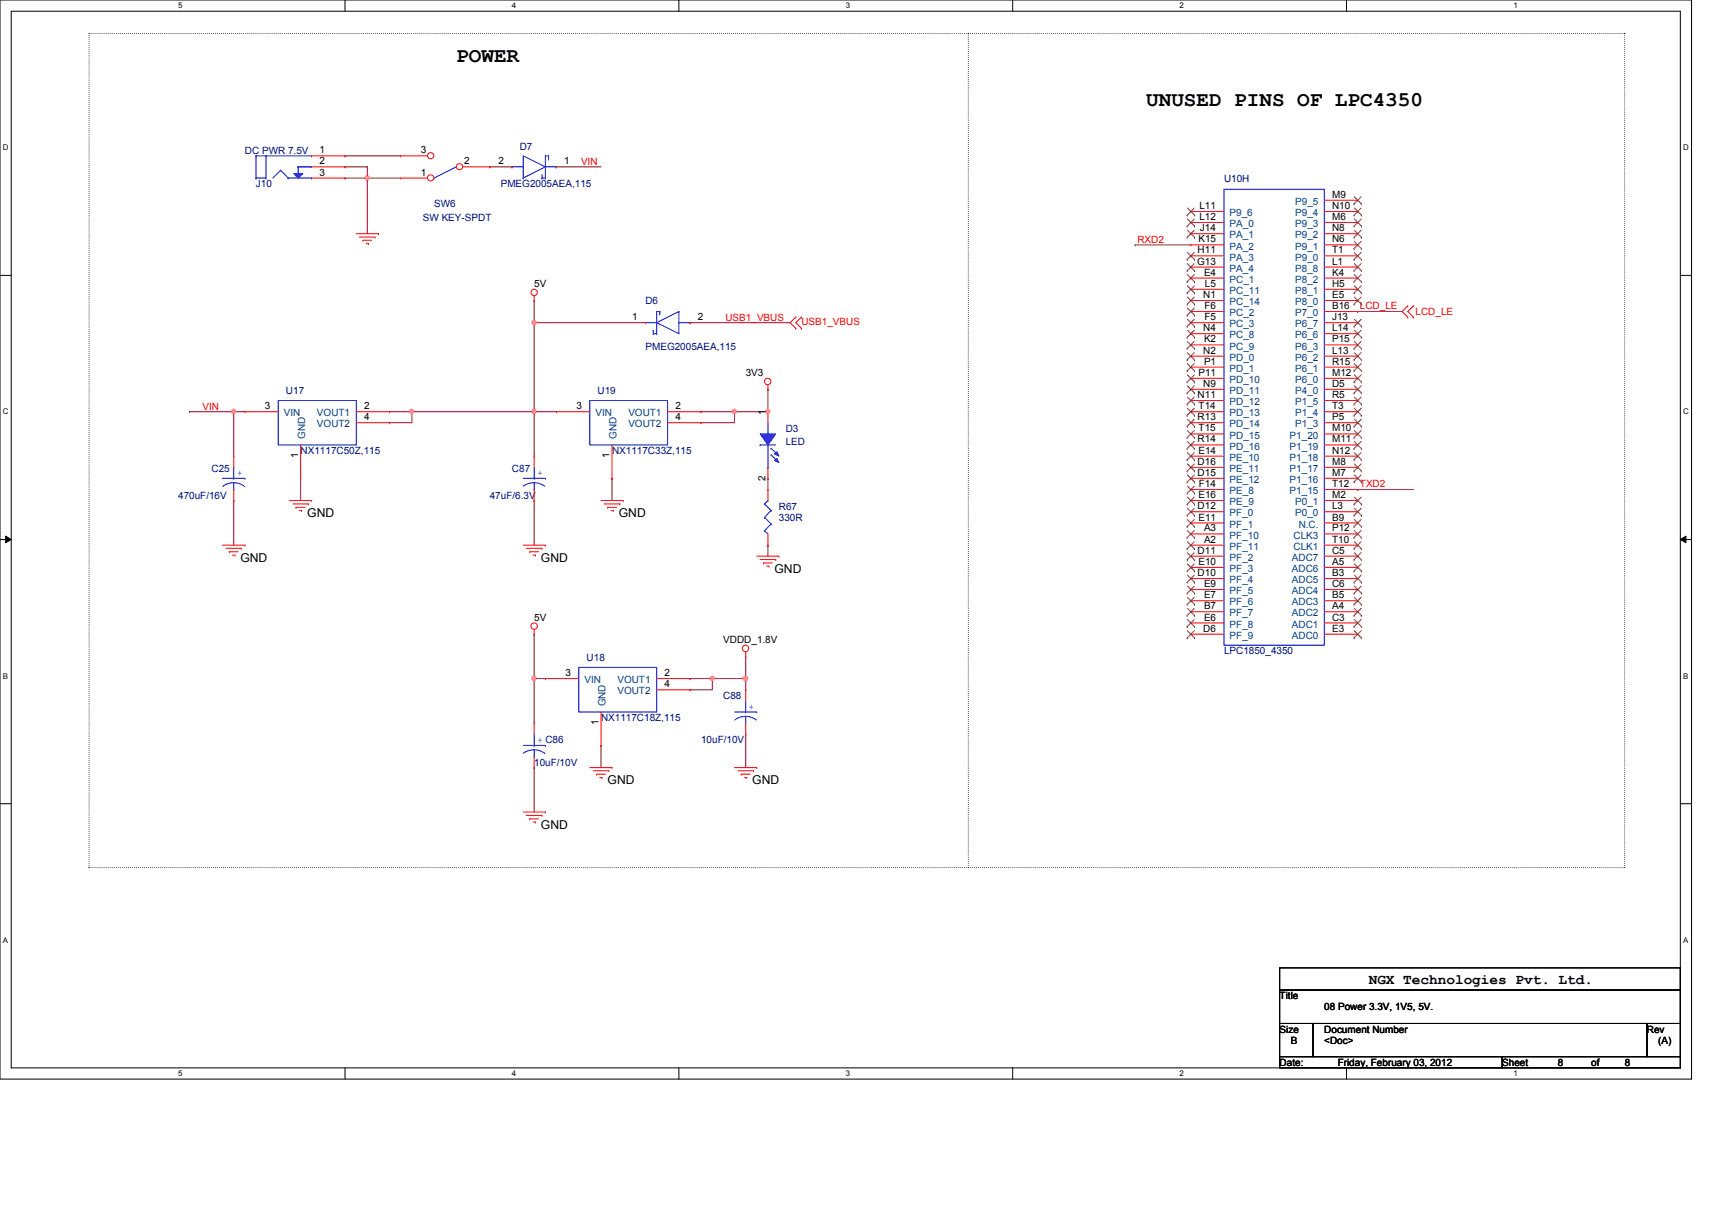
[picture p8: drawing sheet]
<svg xmlns="http://www.w3.org/2000/svg" width="297mm" height="210mm" viewBox="0 0 297 210" stroke-linecap="round" stroke-linejoin="round" font-family="sans-serif">
<defs><g id="words">
<g font-size="3.6">
<text x="79.2" y="10.8">POWER</text>
<text x="198.8" y="18.5">UNUSED PINS OF LPC4350</text>
</g>
<text font-size="2.5" x="237.4" y="170.8">NGX Technologies Pvt. Ltd.</text>
<g font-size="2.1">
<text x="53.3" y="89.8">GND</text>
<text x="107.4" y="89.8">GND</text>
<text x="41.7" y="97.5">GND</text>
<text x="93.9" y="97.5">GND</text>
<text x="134.4" y="99.4">GND</text>
<text x="105.4" y="136.1">GND</text>
<text x="130.5" y="136.1">GND</text>
<text x="93.9" y="143.8">GND</text>
</g>
<g font-size="1.7" fill="#000080">
<text x="42.5" y="26.7">DC PWR 7.5V</text>
<text x="90.2" y="26">D7</text>
<text x="44.4" y="32.5">J10</text>
<text x="75.3" y="36">SW6</text>
<text x="86.9" y="32.5">PMEG2005AEA,115</text>
<text x="212.3" y="31.5">U10H</text>
<text x="73.4" y="38.3">SW KEY-SPDT</text>
<text x="112" y="52.8">D6</text>
<text x="112" y="60.7">PMEG2005AEA,115</text>
<text x="49.6" y="68.4">U17</text>
<text x="103.7" y="68.4">U19</text>
<text x="136.3" y="75">D3</text>
<text x="136.3" y="77.3">LED</text>
<text x="36.7" y="81.9">C25</text>
<text x="52.2" y="78.8">NX1117C50Z,115</text>
<text x="88.8" y="81.9">C87</text>
<text x="106.2" y="78.8">NX1117C33Z,115</text>
<text x="30.9" y="86.6">470uF/16V</text>
<text x="85" y="86.6">47uF/6.3V</text>
<text x="135.1" y="88.5">R67</text>
<text x="135.1" y="90.4">330R</text>
<text x="212.3" y="113.6">LPC1850_4350</text>
<text x="101.8" y="114.8">U18</text>
<text x="104.3" y="125.2">NX1117C18Z,115</text>
<text x="125.5" y="121.3">C88</text>
<text x="121.6" y="129">10uF/10V</text>
<text x="92.7" y="132.9">10uF/10V</text>
</g>
<g font-size="1.7">
<text x="55.4" y="28.5">2</text>
<text x="55.4" y="26.6">1</text>
<text x="73" y="26.6">3</text>
<text x="80.5" y="28.5">2</text>
<text x="86.5" y="28.5">2</text>
<text x="97.9" y="28.5">1</text>
<text x="55.4" y="30.5">3</text>
<text x="73" y="30.5">1</text>
<text x="231.1" y="34.3">M9</text>
<text x="208.1" y="36.3">L11</text>
<text x="208.1" y="38.2">L12</text>
<text x="208.2" y="40.1">J14</text>
<text x="231.1" y="40.1">N8</text>
<text x="231.1" y="38.2">M6</text>
<text x="231.1" y="36.3">N10</text>
<text x="207.7" y="45.9">G13</text>
<text x="207.8" y="44">H11</text>
<text x="207.9" y="42.1">K15</text>
<text x="208.9" y="47.8">E4</text>
<text x="231.1" y="47.8">K4</text>
<text x="231.1" y="45.9">L1</text>
<text x="231.1" y="44">T1</text>
<text x="231.1" y="42.1">N6</text>
<text x="92.7" y="49.9">5V</text>
<text x="208.7" y="51.7">N1</text>
<text x="209" y="53.6">F6</text>
<text x="209" y="49.8">L5</text>
<text x="231.1" y="53.6">B16</text>
<text x="231.1" y="51.7">E5</text>
<text x="231.1" y="49.8">H5</text>
<text x="109.6" y="55.6">1</text>
<text x="121.1" y="55.6">2</text>
<text x="208.7" y="57.5">N4</text>
<text x="208.9" y="59.4">K2</text>
<text x="209" y="55.6">F5</text>
<text x="231.1" y="59.4">P15</text>
<text x="231.1" y="57.5">L14</text>
<text x="231.1" y="55.6">J13</text>
<text x="129.4" y="65.3">3V3</text>
<text x="207.9" y="65.2">P11</text>
<text x="208.7" y="61.4">N2</text>
<text x="208.9" y="63.3">P1</text>
<text x="231.1" y="65.2">M12</text>
<text x="231.1" y="63.3">R15</text>
<text x="231.1" y="61.4">L13</text>
<text x="45.9" y="71">3</text>
<text x="63.2" y="71">2</text>
<text x="100" y="71">3</text>
<text x="117.2" y="71">2</text>
<text x="207.8" y="69.1">N11</text>
<text x="207.9" y="71">T14</text>
<text x="208.7" y="67.1">N9</text>
<text x="231.1" y="71">T3</text>
<text x="231.1" y="69.1">R5</text>
<text x="231.1" y="67.1">D5</text>
<text x="63.2" y="72.9">4</text>
<text x="117.2" y="72.9">4</text>
<text x="132.8" y="72" transform="rotate(-90 132.8 72)">1</text>
<text x="207.8" y="72.9">R13</text>
<text x="207.8" y="76.8">R14</text>
<text x="207.9" y="74.9">T15</text>
<text x="231.1" y="76.8">M11</text>
<text x="231.1" y="74.9">M10</text>
<text x="231.1" y="72.9">P5</text>
<text x="51.7" y="79.5" transform="rotate(-90 51.7 79.5)">1</text>
<text x="105.7" y="79.5" transform="rotate(-90 105.7 79.5)">1</text>
<text x="132.8" y="83.4" transform="rotate(-90 132.8 83.4)">2</text>
<text x="207.8" y="80.7">D16</text>
<text x="207.8" y="82.6">D15</text>
<text x="207.9" y="78.7">E14</text>
<text x="231.1" y="82.6">M7</text>
<text x="231.1" y="80.7">M8</text>
<text x="231.1" y="78.7">N12</text>
<text x="207.8" y="88.4">D12</text>
<text x="207.9" y="86.4">E16</text>
<text x="208" y="84.5">F14</text>
<text x="231.1" y="88.4">L3</text>
<text x="231.1" y="86.4">M2</text>
<text x="231.1" y="84.5">T12</text>
<text x="207.9" y="90.3">E11</text>
<text x="208.9" y="92.2">A3</text>
<text x="208.9" y="94.2">A2</text>
<text x="231.1" y="94.2">T10</text>
<text x="231.1" y="92.2">P12</text>
<text x="231.1" y="90.3">B9</text>
<text x="207.8" y="96.1">D11</text>
<text x="207.8" y="100">D10</text>
<text x="207.9" y="98">E10</text>
<text x="208.9" y="101.9">E9</text>
<text x="231.1" y="101.9">C6</text>
<text x="231.1" y="100">B3</text>
<text x="231.1" y="98">A5</text>
<text x="231.1" y="96.1">C5</text>
<text x="92.7" y="107.8">5V</text>
<text x="208.9" y="103.8">E7</text>
<text x="208.9" y="105.7">B7</text>
<text x="208.9" y="107.7">E6</text>
<text x="231.1" y="107.7">C3</text>
<text x="231.1" y="105.7">A4</text>
<text x="231.1" y="103.8">B5</text>
<text x="125.5" y="111.7">VDDD_1.8V</text>
<text x="208.7" y="109.6">D6</text>
<text x="231.1" y="109.6">E3</text>
<text x="98.1" y="117.3">3</text>
<text x="115.3" y="117.3">2</text>
<text x="115.3" y="119.3">4</text>
<text x="103.8" y="125.9" transform="rotate(-90 103.8 125.9)">1</text>
<text x="222" y="173.4">Title</text>
<text x="222" y="179.2">Size</text>
<text x="229.7" y="179.2">Document Number</text>
<text x="229.7" y="175.3">08 Power 3.3V, 1V5, 5V.</text>
<text x="285.7" y="179.2">Rev</text>
<text x="222" y="185">Date:</text>
<text x="223.9" y="181.1">B</text>
<text x="229.7" y="181.1">&lt;Doc&gt;</text>
<text x="232.1" y="185">Friday, February 03, 2012</text>
<text x="260.6" y="185">Sheet</text>
<text x="270.3" y="185">8</text>
<text x="276.1" y="185">of</text>
<text x="281.9" y="185">8</text>
<text x="287.7" y="181.1">(A)</text>
</g>
<g font-size="1.7" fill="#f00">
<text x="100.8" y="28.6">VIN</text>
<text x="197.3" y="42.1">RXD2</text>
<text x="235.9" y="53.7">LCD_LE</text>
<text x="125.9" y="55.6">USB1_VBUS</text>
<text x="139" y="56.4">USB1_VBUS</text>
<text x="245.6" y="54.7">LCD_LE</text>
<text x="35.1" y="71.1">VIN</text>
<text x="235.9" y="84.6">TXD2</text>
</g>
<g font-size="1.7" fill="#004080">
<text x="224.7" y="35.6">P9_5</text>
<text x="213.3" y="37.5">P9_6</text>
<text x="213.3" y="39.4">PA_0</text>
<text x="213.3" y="41.4">PA_1</text>
<text x="224.7" y="41.4">P9_2</text>
<text x="224.7" y="39.4">P9_3</text>
<text x="224.7" y="37.5">P9_4</text>
<text x="213.3" y="43.3">PA_2</text>
<text x="213.3" y="45.2">PA_3</text>
<text x="213.3" y="47.2">PA_4</text>
<text x="224.7" y="47.2">P8_8</text>
<text x="224.7" y="45.2">P9_0</text>
<text x="224.7" y="43.3">P9_1</text>
<text x="213.3" y="49.1">PC_1</text>
<text x="213.3" y="51">PC_11</text>
<text x="213.3" y="53">PC_14</text>
<text x="224.7" y="53">P8_0</text>
<text x="224.7" y="51">P8_1</text>
<text x="224.7" y="49.1">P8_2</text>
<text x="213.3" y="54.9">PC_2</text>
<text x="213.3" y="56.8">PC_3</text>
<text x="213.3" y="58.7">PC_8</text>
<text x="224.7" y="58.7">P6_6</text>
<text x="224.7" y="56.8">P6_7</text>
<text x="224.7" y="54.9">P7_0</text>
<text x="213.3" y="60.7">PC_9</text>
<text x="213.3" y="62.6">PD_0</text>
<text x="213.3" y="64.5">PD_1</text>
<text x="224.7" y="64.5">P6_1</text>
<text x="224.7" y="62.6">P6_2</text>
<text x="224.7" y="60.7">P6_3</text>
<text x="213.3" y="66.5">PD_10</text>
<text x="213.3" y="68.4">PD_11</text>
<text x="213.3" y="70.3">PD_12</text>
<text x="224.7" y="70.3">P1_5</text>
<text x="224.7" y="68.4">P4_0</text>
<text x="224.7" y="66.5">P6_0</text>
<text x="49.2" y="72.3">VIN</text>
<text x="53" y="76.2" transform="rotate(-90 53 76.2)">GND</text>
<text x="55" y="72.3">VOUT1</text>
<text x="55" y="74.2">VOUT2</text>
<text x="103.3" y="72.3">VIN</text>
<text x="107" y="76.2" transform="rotate(-90 107 76.2)">GND</text>
<text x="109" y="72.3">VOUT1</text>
<text x="109" y="74.2">VOUT2</text>
<text x="213.3" y="72.3">PD_13</text>
<text x="213.3" y="74.2">PD_14</text>
<text x="213.3" y="76.1">PD_15</text>
<text x="223.7" y="76.1">P1_20</text>
<text x="224.7" y="74.2">P1_3</text>
<text x="224.7" y="72.3">P1_4</text>
<text x="213.3" y="78">PD_16</text>
<text x="213.3" y="80">PE_10</text>
<text x="213.3" y="81.9">PE_11</text>
<text x="213.3" y="83.8">PE_12</text>
<text x="223.7" y="83.8">P1_16</text>
<text x="223.7" y="81.9">P1_17</text>
<text x="223.7" y="80">P1_18</text>
<text x="223.7" y="78">P1_19</text>
<text x="213.3" y="85.8">PE_8</text>
<text x="213.3" y="87.7">PE_9</text>
<text x="213.3" y="89.6">PF_0</text>
<text x="223.7" y="85.8">P1_15</text>
<text x="224.7" y="89.6">P0_0</text>
<text x="224.7" y="87.7">P0_1</text>
<text x="213.3" y="91.6">PF_1</text>
<text x="213.3" y="93.5">PF_10</text>
<text x="213.3" y="95.4">PF_11</text>
<text x="224.4" y="95.4">CLK1</text>
<text x="224.4" y="93.5">CLK3</text>
<text x="225.3" y="91.6">N.C.</text>
<text x="213.3" y="97.3">PF_2</text>
<text x="213.3" y="99.3">PF_3</text>
<text x="213.3" y="101.2">PF_4</text>
<text x="224.1" y="101.2">ADC5</text>
<text x="224.1" y="99.3">ADC6</text>
<text x="224.1" y="97.3">ADC7</text>
<text x="213.3" y="103.1">PF_5</text>
<text x="213.3" y="105.1">PF_6</text>
<text x="213.3" y="107">PF_7</text>
<text x="224.1" y="107">ADC2</text>
<text x="224.1" y="105.1">ADC3</text>
<text x="224.1" y="103.1">ADC4</text>
<text x="213.3" y="108.9">PF_8</text>
<text x="213.3" y="110.9">PF_9</text>
<text x="224.1" y="110.9">ADC0</text>
<text x="224.1" y="108.9">ADC1</text>
<text x="101.4" y="118.6">VIN</text>
<text x="107.1" y="118.6">VOUT1</text>
<text x="105.1" y="122.6" transform="rotate(-90 105.1 122.6)">GND</text>
<text x="107.1" y="120.5">VOUT2</text>
</g>
<g font-size="1.7" fill="#00f">
<text x="41.1" y="82.7">+</text>
<text x="93.3" y="82.7">+</text>
<text x="129.9" y="123.2">+</text>
<text x="93.3" y="129">+ C86</text>
</g>
<g font-size="1.4">
<text x="30.9" y="1.4">5</text>
<text x="88.8" y="1.4">4</text>
<text x="146.7" y="1.4">3</text>
<text x="204.6" y="1.4">2</text>
<text x="262.6" y="1.4">1</text>
<text x=".5" y="26.1">D</text>
<text x="292" y="26.1">D</text>
<text x=".5" y="71.9">C</text>
<text x="292" y="71.9">C</text>
<text x=".5" y="117.8">B</text>
<text x="292" y="117.8">B</text>
<text x=".5" y="163.6">A</text>
<text x="292" y="163.6">A</text>
<text x="30.9" y="186.8">5</text>
<text x="88.8" y="186.8">4</text>
<text x="146.7" y="186.8">3</text>
<text x="204.6" y="186.8">2</text>
<text x="262.6" y="186.8">1</text>
</g>
</g></defs>
<path d="M0 0h293.5v187.3h-293.5zM1.9 1.9h289.6v183.4h-289.6z" fill="none" stroke="#000" stroke-width=".17"/>
<g fill="#fff">
<path d="M30.9 .2h.8v1.5h-.8z"/>
<path d="M30.9 185.5h.8v1.6h-.8z"/>
</g>
<path d="M59.9 0v1.9M59.9 185.3v2" fill="none" stroke="#000" stroke-width=".17"/>
<g fill="#fff">
<path d="M88.8 .2h.8v1.5h-.8z"/>
<path d="M88.8 185.5h.8v1.6h-.8z"/>
</g>
<path d="M117.8 0v1.9M117.8 185.3v2" fill="none" stroke="#000" stroke-width=".17"/>
<g fill="#fff">
<path d="M146.7 .2h.8v1.5h-.8z"/>
<path d="M146.7 185.5h.8v1.6h-.8z"/>
</g>
<path d="M175.7 0v1.9M175.7 185.3v2" fill="none" stroke="#000" stroke-width=".17"/>
<g fill="#fff">
<path d="M204.6 .2h.8v1.5h-.8z"/>
<path d="M204.6 185.5h.8v1.6h-.8z"/>
</g>
<path d="M233.6 0v1.9M233.6 185.3v2" fill="none" stroke="#000" stroke-width=".17"/>
<g fill="#fff">
<path d="M262.6 .2h.7v1.5h-.7z"/>
<path d="M262.6 185.5h.7v1.6h-.7z"/>
<path d="M.5 24.8h1v1.6h-1z"/>
<path d="M292 24.8h1v1.6h-1z"/>
<path d="M.5 70.7h1v1.5h-1z"/>
<path d="M292 70.7h1v1.5h-1z"/>
</g>
<path d="M0 47.8h1.9M291.5 47.8h2" fill="none" stroke="#000" stroke-width=".17"/>
<g fill="#fff">
<path d="M.5 116.5h.9v1.6h-.9z"/>
<path d="M292 116.5h.9v1.6h-.9z"/>
</g>
<path d="M0 93.6h1.9M1 93l.9 .6-.9 .6zM291.5 93.6l1-.6v1.2zM291.5 93.6h2" fill="none" stroke="#000" stroke-width=".17"/>
<path d="M1 93l.9 .6-.9 .6zM291.5 93.6l1-.6v1.2z" fill="#000"/>
<g fill="#fff">
<path d="M.5 162.4h.9v1.5h-.9z"/>
<path d="M292 162.4h.9v1.5h-.9z"/>
</g>
<path d="M0 139.5h1.9M291.5 139.5h2" fill="none" stroke="#000" stroke-width=".17"/>
<path d="M15.5 5.8v144.8M15.5 5.8h266.4M168 5.8h.1M281.9 5.8h.1M15.5 150.6h.1M15.5 150.6h266.4M168 150.6v-144.8M281.9 150.6h.1M281.9 150.6v-144.8" fill="none" stroke="#000" stroke-width=".17" stroke-dasharray="0 .3"/>
<path d="M92.7 56h.1M92.7 56v23.2M92.7 71.5h.1M133.2 83h.1M133.2 94.6h.1M133.2 83v2M133.2 94.6v1.9" fill="none" stroke="#800040" stroke-width=".17"/>
<circle cx="92.6" cy="71.4" r=".38" fill="#f0f"/>
<circle cx="92.6" cy="71.4" r=".38" fill="none" stroke="#f0f" stroke-width=".17"/>
<path d="M127.4 71.5h.1M127.4 71.5h5.8M92.7 86.9h.1M92.7 86.9v7.7" fill="none" stroke="#800040" stroke-width=".17"/>
<circle cx="133.2" cy="71.4" r=".38" fill="#f0f"/>
<circle cx="133.2" cy="71.4" r=".38" fill="none" stroke="#f0f" stroke-width=".17"/>
<path d="M121.6 73.4h.1M127.4 71.5h.1M127.4 71.5v1.9h-5.8M106.2 83h.1M106.2 83v3.9" fill="none" stroke="#800040" stroke-width=".17"/>
<circle cx="127.4" cy="71.4" r=".38" fill="#f0f"/>
<circle cx="127.4" cy="71.4" r=".38" fill="none" stroke="#f0f" stroke-width=".17"/>
<path d="M40.6 71.5h.1M40.6 71.5h1.9M92.7 71.5h.1M92.7 71.5h3.8M121.6 71.5h.1M121.6 71.5h5.8M52.2 83h.1M52.2 83v3.9" fill="none" stroke="#800040" stroke-width=".17"/>
<circle cx="40.5" cy="71.4" r=".38" fill="#f0f"/>
<circle cx="40.5" cy="71.4" r=".38" fill="none" stroke="#f0f" stroke-width=".17"/>
<g fill="none" stroke="#800040" stroke-width=".17">
<path d="M59.9 27.1h.1M59.9 29h.1M59.9 27.1h9.6M59.9 29h3.8M63.7 30.9h.1M63.7 30.9h5.8M63.7 30.9v9.7M85 29h.1M85 29h3.8M67.6 73.4h.1M71.5 71.5h.1M71.5 71.5v1.9h-3.9"/>
<path d="M133.2 67.6h.1M133.2 67.6v3.9"/>
</g>
<circle cx="63.7" cy="30.9" r=".37" fill="#f0f"/>
<circle cx="63.7" cy="30.9" r=".37" fill="none" stroke="#f0f" stroke-width=".17"/>
<g fill="none" stroke="#800040" stroke-width=".17">
<path d="M59.9 30.9h.1M63.7 29h.1M63.7 29v1.9h-3.8M96.5 29h.1M96.5 29h7.8M32.9 71.5h.1M32.9 71.5h7.7M40.6 71.5h.1M40.6 71.5v7.7M71.5 71.5h.1M71.5 71.5h21.2M40.6 86.9h.1"/>
<path d="M40.6 86.9v7.7"/>
</g>
<circle cx="71.4" cy="71.4" r=".38" fill="#f0f"/>
<circle cx="71.4" cy="71.4" r=".38" fill="none" stroke="#f0f" stroke-width=".17"/>
<g fill="none" stroke="#800040" stroke-width=".17">
<path d="M119.7 56h.1M119.7 56h17.4M67.6 71.5h.1M67.6 71.5h3.9M92.7 117.8h.1M92.7 117.8h1.9M129.4 117.8h.1M129.4 113.9h.1M129.4 113.9v5.8M104.3 129.4h.1M104.3 129.4v3.8M129.4 127.4h.1"/>
<path d="M129.4 127.4v5.8"/>
</g>
<circle cx="129.3" cy="117.7" r=".37" fill="#f0f"/>
<circle cx="129.3" cy="117.7" r=".37" fill="none" stroke="#f0f" stroke-width=".17"/>
<path d="M123.6 117.8h.1M123.6 117.8h5.8" fill="none" stroke="#800040" stroke-width=".17"/>
<circle cx="129.3" cy="117.7" r=".37" fill="#f0f"/>
<circle cx="129.3" cy="117.7" r=".37" fill="none" stroke="#f0f" stroke-width=".17"/>
<path d="M123.6 117.8h.1M123.6 117.8v1.9" fill="none" stroke="#800040" stroke-width=".17"/>
<circle cx="123.5" cy="117.7" r=".37" fill="#f0f"/>
<circle cx="123.5" cy="117.7" r=".37" fill="none" stroke="#f0f" stroke-width=".17"/>
<path d="M92.7 117.8h.1M92.7 117.8v7.7M119.7 119.7h.1M119.7 119.7h3.9M92.7 133.2h.1M92.7 133.2v7.7" fill="none" stroke="#800040" stroke-width=".17"/>
<circle cx="92.6" cy="117.7" r=".37" fill="#f0f"/>
<circle cx="92.6" cy="117.7" r=".37" fill="none" stroke="#f0f" stroke-width=".17"/>
<path d="M92.7 56h.1M92.7 56h19.3M92.7 110.1h.1M92.7 110.1v7.7M119.7 117.8h.1M119.7 117.8h3.9" fill="none" stroke="#800040" stroke-width=".17"/>
<circle cx="92.6" cy="56" r=".37" fill="#f0f"/>
<circle cx="92.6" cy="56" r=".37" fill="none" stroke="#f0f" stroke-width=".17"/>
<path d="M92.7 52.2h.1M92.7 52.2v3.8M196.9 42.5h.1M196.9 42.5h9.7M235.5 54.1h.1M235.5 54.1h7.7M235.5 85h.1M235.5 85h9.7" fill="none" stroke="#800040" stroke-width=".17"/>
<g fill="none" stroke="#f00" stroke-width=".17">
<path d="M88.8 29h.1M96.5 29h.1M61.8 40.6h3.9M62.4 41.1h2.7M62.9 41.7h.1M62.9 41.7h1.6M63.5 42.3h.4M63.9 42.3h.1M65.1 41.1h.1M65.7 40.6h.1M92.7 52.2h.1M92.7 51.4v.8"/>
<path d="M138 55h.1M138 57h.1M138 55l-.9 1 .9 1M139 57h.1M139 55h.1M139 55l-1 1 1 1M244.2 53.1h.1M244.2 55h.1M244.2 53.1l-1 1 1 .9M245.2 55h.1M245.2 53.1h.1M245.2 53.1l-1 1 1 .9"/>
<path d="M92.7 79.2h.1M92.7 79.2v1.9M133.2 67.6h.1M133.2 66.8v.8M38.6 94.6h3.9M39.2 95.2h2.7M39.8 95.8h.1M39.8 95.8h1.5M40.3 96.4h.5M40.8 96.4h.1M41.9 95.2h.1M42.5 94.6h.1"/>
<path d="M50.2 86.9h3.9M50.8 87.5h2.7M51.4 88.1h.1M51.4 88.1h1.5M51.9 88.6h.4M52.3 88.6h.1M53.5 87.5h.1M54.1 86.9h.1M90.8 94.6h3.8M91.3 95.2h2.7M91.9 95.8h.1M91.9 95.8h1.5"/>
<path d="M92.5 96.4h.4M92.7 86.9h.1M92.7 85v1.9M92.9 96.4h.1M94 95.2h.1M94.6 94.6h.1M104.3 86.9h3.8M104.8 87.5h2.7M105.4 88.1h.1M105.4 88.1h1.6M106 88.6h.4M106.4 88.6h.1"/>
<path d="M107.5 87.5h.1M108.1 86.9h.1M131.3 96.5h3.8M131.9 97.1h2.7M132.5 97.7h.1M132.5 97.7h1.5M133 98.3h.4M133.4 98.3h.1M134.6 97.1h.1M135.1 96.5h.1M92.7 110.1h.1M92.7 109.3v.8"/>
<path d="M129.4 113.9h.1M129.4 119.7h.1M129.4 113.2v.7M129.4 119.7v1.9M102.3 133.2h3.9M102.9 133.8h2.7M103.5 134.4h.1M103.5 134.4h1.5M104.1 135h.3M104.4 135h.1M105.6 133.8h.1M106.2 133.2h.1"/>
<path d="M127.4 133.2h3.9M128 133.8h2.7M128.6 134.4h.1M128.6 134.4h1.5M129.2 135h.3M129.4 127.4h.1M129.4 125.5v1.9M129.5 135h.1M130.7 133.8h.1M131.3 133.2h.1M90.8 140.9h3.8M91.3 141.5h2.7"/>
<path d="M91.9 142.1h.1M91.9 142.1h1.5M92.5 142.7h.4M92.9 142.7h.1M94 141.5h.1M94.6 140.9h.1"/>
<circle cx="92.7" cy="50.8" r=".56"/>
<circle cx="133.2" cy="66.2" r=".56"/>
<circle cx="92.7" cy="108.7" r=".56"/>
<circle cx="129.3" cy="112.5" r=".56"/>
</g>
<path d="M222 168h69.5v3.8h-69.5zM222 171.8h69.5v5.8h-69.5zM222 177.6h5.8v5.8h-5.8zM227.8 177.6h57.9v5.8h-57.9zM285.7 177.6h5.8v5.8h-5.8zM222 183.4h38.6v1.9h-38.6zM260.6 183.4h30.9v1.9h-30.9z" fill="none" stroke="#000" stroke-width=".17"/>
<g fill="none" stroke="#00f" stroke-width=".17">
<path d="M88.8 29h.1M88.8 29h2M90.8 30.9h.1M94 30.9h.1M94 30.9h.6M94 30.3v.6M94.6 29h.1M94.6 27.1h.1M94.6 30.9h.1M94.6 29l-3.8-1.9v3.8M94.6 29l-3.8 1.9M94.6 27.1v3.8"/>
<path d="M94.6 27.1h.6M94.6 29h1.9M95.2 27.1h.1M95.2 27.6h.1M95.2 27.1v.5M96.5 29h.1M131.9 77.2h.1M131.9 77.2h2.7M133.2 75.3h.1M133.2 73.4v1.9M133.2 77.2v3.9M90.8 83h3.8"/>
<path d="M92.7 85h.1M92.7 83h.1M92.7 83.8l1.1 .2 .7 .4M92.7 83.8l-.9 .1-1 .5M92.7 81.1v1.9M92.7 83.8v1.2M94.6 83h.1M133.2 81.1h.1M127.4 123.6h3.9M129.4 125.5h.1M129.4 123.6h.1M129.4 124.3l1.1 .3 .7 .4"/>
<path d="M129.4 124.3l-.9 .1-1 .6M129.4 121.6v2M129.4 124.3v1.2M131.3 123.6h.1"/>
</g>
<path d="M131.9 75.3h2.7l-1.4 1.9z" fill-rule="evenodd" fill="#00f"/>
<path d="M131.9 75.3h2.7l-1.4 1.9z" fill="none" stroke="#00f" stroke-width=".17"/>
<path d="M134.7 79.5l.4 .8-.7-.4z" fill-rule="evenodd" fill="#00f"/>
<path d="M134.7 79.5l.4 .8-.7-.4z" fill="none" stroke="#00f" stroke-width=".17"/>
<path d="M134.7 78.4l.4 .8-.7-.4z" fill-rule="evenodd" fill="#00f"/>
<g fill="none" stroke="#00f" stroke-width=".17">
<path d="M102.3 69.5h13.5v7.7h-13.5zM133.8 77.8h.1M133.8 79h.1M133.8 77.8l1.2 1.2M133.8 79l1.2 1.1M134.7 78.4l.4 .8-.7-.4zM38.6 83h3.9M40.6 85h.1M40.6 83h.1M40.6 83.8l1.1 .2 .7 .4M40.6 83.8l-.9 .1-1 .5M40.6 81.1v1.9"/>
<path d="M40.6 83.8v1.2M42.5 83h.1M132.6 92.1h.1M132.6 89.8h.1M132.6 87.5h.1M132.6 92.1l.6 .6M132.6 89.8l1.2 1.1M132.6 87.5l1.2 1.1M133.2 86.9h.1M133.2 86.9l-.6 .6M133.8 90.9h.1M133.8 88.6h.1"/>
<path d="M133.8 90.9l-1.2 1.2M133.8 88.6l-1.2 1.2M90.8 129.4h3.8M92.7 131.3h.1M92.7 129.4h.1M92.7 130.1l1.1 .3 .7 .4M92.7 130.1l-.9 .1-1 .5M92.7 127.4v2M92.7 130.1v1.2M94.6 129.4h.1"/>
</g>
<g fill="none" stroke="#f00" stroke-width=".17">
<path d="M40.6 79.2h.1M40.6 79.2v1.9M96.5 71.5h.1M96.5 71.5h5.8M106.2 77.2v5.8M115.8 71.5h5.8M115.8 73.4h5.8M121.6 71.5h.1M121.6 73.4h.1M133.2 71.5h.1M133.2 71.5v1.9M40.6 86.9h.1"/>
<path d="M40.6 85v1.9M106.2 83h.1M133.2 83h.1M133.2 94.6h.1M133.2 85h.1M133.2 81.1v1.9M133.2 85v1.9M133.2 92.7v1.9M92.7 125.5h.1M92.7 133.2h.1M92.7 125.5v1.9M92.7 131.3v1.9"/>
</g>
<path d="M51 30.1h1.5l-.8 .8z" fill="#00f"/>
<g fill="none" stroke="#00f" stroke-width=".17">
<path d="M44.4 27.1h.1M44.4 30.9h.1M44.4 30.9h1.7M44.4 27.1h9.7M44.4 27.1v3.8M46.1 30.9h.1M46.1 27.1h.1M46.1 27.1v3.8M48.7 29.5h.1M48.7 29.5l-1.4 1.4M48.7 29.5l1.3 1.4M50 30.9h.1"/>
<path d="M50 30.9h4.1M51 30.1h1.5l-.8 .8zM51.7 29h.1M51.7 29h2.4M51.7 29v1.1M54.1 30.9h.1M54.1 29h.1M54.1 27.1h.1M75.3 30.9h.1M79.2 29l-3.9 1.9M212.3 32.9h17.4v79.1h-17.4zM112 56h.1"/>
<path d="M112 56h1.9M113.3 57.9h.1M113.3 57.4h.1M113.3 57.9h.6M113.3 57.4v.5M113.9 56h.1M113.9 57.9h.1M113.9 54.1h.1M113.9 54.1v3.8M113.9 54.1h.6M114.5 54.1h.1M114.5 54.1v.6"/>
<path d="M117.8 54.1h.1M117.8 54.1v3.8l-3.9-1.9M117.8 54.1l-3.9 1.9M117.8 56h1.9M119.7 56h.1M48.3 69.5h13.5v7.7h-13.5zM100.4 115.8h13.5v7.8h-13.5z"/>
</g>
<g fill="none" stroke="#f00" stroke-width=".17">
<path d="M54.1 30.9h5.8M54.1 29h5.8M54.1 27.1h5.8M59.9 30.9h.1M59.9 29h.1M59.9 27.1h.1M206.6 36.7h.1M206.6 38.6h.1M206.6 38.6h5.7M206.6 36.7h5.7M229.7 38.6h5.8M229.7 36.7h5.8"/>
<path d="M229.7 34.8h5.8M235.5 38.6h.1M235.5 36.7h.1M235.5 34.8h.1M112 56h.1M119.7 56h.1M206.6 40.6h.1M206.6 42.5h.1M206.6 44.4h.1M206.6 46.4h.1M206.6 48.3h.1M206.6 50.2h.1"/>
<path d="M206.6 52.2h.1M206.6 54.1h.1M206.6 56h.1M206.6 57.9h.1M206.6 59.9h.1M206.6 59.9h5.7M206.6 57.9h5.7M206.6 56h5.7M206.6 54.1h5.7M206.6 52.2h5.7M206.6 50.2h5.7M206.6 48.3h5.7"/>
<path d="M206.6 46.4h5.7M206.6 44.4h5.7M206.6 42.5h5.7M206.6 40.6h5.7M229.7 59.9h5.8M229.7 57.9h5.8M229.7 56h5.8M229.7 54.1h5.8M229.7 52.2h5.8M229.7 50.2h5.8M229.7 48.3h5.8M229.7 46.4h5.8"/>
<path d="M229.7 44.4h5.8M229.7 42.5h5.8M229.7 40.6h5.8M235.5 59.9h.1M235.5 57.9h.1M235.5 56h.1M235.5 54.1h.1M235.5 52.2h.1M235.5 50.2h.1M235.5 48.3h.1M235.5 46.4h.1M235.5 44.4h.1"/>
<path d="M235.5 42.5h.1M235.5 40.6h.1M42.5 71.5h.1M42.5 71.5h5.8M52.2 77.2v5.8M61.8 73.4h5.8M61.8 71.5h5.8M67.6 71.5h.1M67.6 73.4h.1M206.6 61.8h.1M206.6 63.7h.1M206.6 65.7h.1"/>
<path d="M206.6 67.6h.1M206.6 69.5h.1M206.6 71.5h.1M206.6 73.4h.1M206.6 75.3h.1M206.6 77.2h.1M206.6 79.2h.1M206.6 79.2h5.7M206.6 77.2h5.7M206.6 75.3h5.7M206.6 73.4h5.7M206.6 71.5h5.7"/>
<path d="M206.6 69.5h5.7M206.6 67.6h5.7M206.6 65.7h5.7M206.6 63.7h5.7M206.6 61.8h5.7M229.7 79.2h5.8M229.7 77.2h5.8M229.7 75.3h5.8M229.7 73.4h5.8M229.7 71.5h5.8M229.7 69.5h5.8M229.7 67.6h5.8"/>
<path d="M229.7 65.7h5.8M229.7 63.7h5.8M229.7 61.8h5.8M235.5 79.2h.1M235.5 77.2h.1M235.5 75.3h.1M235.5 73.4h.1M235.5 71.5h.1M235.5 69.5h.1M235.5 67.6h.1M235.5 65.7h.1M235.5 63.7h.1"/>
<path d="M235.5 61.8h.1M52.2 83h.1M206.6 81.1h.1M206.6 83h.1M206.6 85h.1M206.6 86.9h.1M206.6 88.8h.1M206.6 90.8h.1M206.6 92.7h.1M206.6 94.6h.1M206.6 96.5h.1M206.6 98.5h.1"/>
<path d="M206.6 98.5h5.7M206.6 96.5h5.7M206.6 94.6h5.7M206.6 92.7h5.7M206.6 90.8h5.7M206.6 88.8h5.7M206.6 86.9h5.7M206.6 85h5.7M206.6 83h5.7M206.6 81.1h5.7M229.7 98.5h5.8M229.7 96.5h5.8"/>
<path d="M229.7 94.6h5.8M229.7 92.7h5.8M229.7 90.8h5.8M229.7 88.8h5.8M229.7 86.9h5.8M229.7 85h5.8M229.7 83h5.8M229.7 81.1h5.8M235.5 98.5h.1M235.5 96.5h.1M235.5 94.6h.1M235.5 92.7h.1"/>
<path d="M235.5 90.8h.1M235.5 88.8h.1M235.5 86.9h.1M235.5 85h.1M235.5 83h.1M235.5 81.1h.1M94.6 117.8h.1M94.6 117.8h5.8M113.9 117.8h5.8M113.9 119.7h5.8M119.7 117.8h.1M119.7 119.7h.1"/>
<path d="M206.6 100.4h.1M206.6 102.3h.1M206.6 104.3h.1M206.6 106.2h.1M206.6 108.1h.1M206.6 110.1h.1M206.6 110.1h5.7M206.6 108.1h5.7M206.6 106.2h5.7M206.6 104.3h5.7M206.6 102.3h5.7M206.6 100.4h5.7"/>
<path d="M229.7 110.1h5.8M229.7 108.1h5.8M229.7 106.2h5.8M229.7 104.3h5.8M229.7 102.3h5.8M229.7 100.4h5.8M235.5 110.1h.1M235.5 108.1h.1M235.5 106.2h.1M235.5 104.3h.1M235.5 102.3h.1M235.5 100.4h.1"/>
<path d="M104.3 129.4h.1M104.3 123.6v5.8"/>
</g>
<g fill="none" stroke="#804000" stroke-width=".17">
<path d="M206 37.3h.1M206 39.2h.1M206 36.1l1.2 1.2M206 38l1.2 1.2M206 40l1.2 1.2M207.2 36.1l-1.2 1.2M207.2 38l-1.2 1.2M207.2 40l-1.2 1.2M207.2 37.3h.1M207.2 39.2h.1M234.9 39.2h.1M234.9 37.3h.1"/>
<path d="M234.9 35.4h.1M234.9 40l1.3 1.2M234.9 38l1.3 1.2M234.9 36.1l1.3 1.2M234.9 34.2l1.3 1.2M236.1 40l-1.2 1.2M236.1 38l-1.2 1.2M236.1 36.1l-1.2 1.2M236.1 34.2l-1.2 1.2M236.2 39.2h.1M236.2 37.3h.1M236.2 35.4h.1"/>
<path d="M206 41.2h.1M206 45h.1M206 47h.1M206 48.9h.1M206 50.8h.1M206 52.8h.1M206 54.7h.1M206 56.6h.1M206 58.5h.1M206 43.8l1.2 1.2M206 45.8l1.2 1.2M206 47.7l1.2 1.2"/>
<path d="M206 49.6l1.2 1.2M206 51.6l1.2 1.2M206 53.5l1.2 1.2M206 55.4l1.2 1.2M206 57.3l1.2 1.2M206 59.3l1.2 1.2M207.2 43.8l-1.2 1.2M207.2 45.8l-1.2 1.2M207.2 47.7l-1.2 1.2M207.2 49.6l-1.2 1.2M207.2 51.6l-1.2 1.2M207.2 53.5l-1.2 1.2"/>
<path d="M207.2 55.4l-1.2 1.2M207.2 57.3l-1.2 1.2M207.2 59.3l-1.2 1.2M207.2 41.2h.1M207.2 45h.1M207.2 47h.1M207.2 48.9h.1M207.2 50.8h.1M207.2 52.8h.1M207.2 54.7h.1M207.2 56.6h.1M207.2 58.5h.1"/>
<path d="M234.9 58.5h.1M234.9 56.6h.1M234.9 52.8h.1M234.9 50.8h.1M234.9 48.9h.1M234.9 47h.1M234.9 45h.1M234.9 43.1h.1M234.9 41.2h.1M234.9 59.3l1.3 1.2M234.9 57.3l1.3 1.2M234.9 55.4l1.3 1.2"/>
<path d="M234.9 51.6l1.3 1.2M234.9 49.6l1.3 1.2M234.9 47.7l1.3 1.2M234.9 45.8l1.3 1.2M234.9 43.8l1.3 1.2M234.9 41.9l1.3 1.2M236.1 59.3l-1.2 1.2M236.1 57.3l-1.2 1.2M236.1 55.4l-1.2 1.2M236.1 51.6l-1.2 1.2M236.1 49.6l-1.2 1.2M236.1 47.7l-1.2 1.2"/>
<path d="M236.1 45.8l-1.2 1.2M236.1 43.8l-1.2 1.2M236.1 41.9l-1.2 1.2M236.2 58.5h.1M236.2 56.6h.1M236.2 52.8h.1M236.2 50.8h.1M236.2 48.9h.1M236.2 47h.1M236.2 45h.1M236.2 43.1h.1M236.2 41.2h.1"/>
<path d="M206 60.5h.1M206 62.4h.1M206 64.3h.1M206 66.3h.1M206 68.2h.1M206 70.1h.1M206 72.1h.1M206 74h.1M206 75.9h.1M206 77.9h.1M206 79.8h.1M206 61.2l1.2 1.2"/>
<path d="M206 63.1l1.2 1.2M206 65.1l1.2 1.2M206 67l1.2 1.2M206 68.9l1.2 1.2M206 70.9l1.2 1.2M206 72.8l1.2 1.2M206 74.7l1.2 1.2M206 76.6l1.2 1.3M206 78.6l1.2 1.2M207.2 78.6l-1.2 1.2M207.2 76.6l-1.2 1.3M207.2 72.8l-1.2 1.2"/>
<path d="M207.2 70.9l-1.2 1.2M207.2 68.9l-1.2 1.2M207.2 67l-1.2 1.2M207.2 65.1l-1.2 1.2M207.2 61.2l-1.2 1.2M207.2 63.1l-1.2 1.2M207.2 74.7l-1.2 1.2M207.2 60.5h.1M207.2 62.4h.1M207.2 64.3h.1M207.2 66.3h.1M207.2 68.2h.1"/>
<path d="M207.2 70.1h.1M207.2 72.1h.1M207.2 74h.1M207.2 75.9h.1M207.2 77.9h.1M207.2 79.8h.1M234.9 79.8h.1M234.9 77.9h.1M234.9 75.9h.1M234.9 74h.1M234.9 72.1h.1M234.9 70.1h.1"/>
<path d="M234.9 68.2h.1M234.9 66.3h.1M234.9 64.3h.1M234.9 62.4h.1M234.9 60.5h.1M234.9 78.6l1.3 1.2M234.9 76.6l1.3 1.3M234.9 74.7l1.3 1.2M234.9 72.8l1.3 1.2M234.9 70.9l1.3 1.2M234.9 68.9l1.3 1.2M234.9 67l1.3 1.2"/>
<path d="M234.9 65.1l1.3 1.2M234.9 63.1l1.3 1.2M234.9 61.2l1.3 1.2M236.1 78.6l-1.2 1.2M236.1 76.6l-1.2 1.3M236.1 74.7l-1.2 1.2M236.1 72.8l-1.2 1.2M236.1 70.9l-1.2 1.2M236.1 68.9l-1.2 1.2M236.1 67l-1.2 1.2M236.1 65.1l-1.2 1.2M236.1 63.1l-1.2 1.2"/>
<path d="M236.1 61.2l-1.2 1.2M236.2 79.8h.1M236.2 77.9h.1M236.2 75.9h.1M236.2 74h.1M236.2 72.1h.1M236.2 70.1h.1M236.2 68.2h.1M236.2 66.3h.1M236.2 64.3h.1M236.2 62.4h.1M236.2 60.5h.1"/>
<path d="M206 81.7h.1M206 83.7h.1M206 85.6h.1M206 87.5h.1M206 89.5h.1M206 91.4h.1M206 93.3h.1M206 95.2h.1M206 97.2h.1M206 99.1h.1M206 80.5l1.2 1.2M206 82.4l1.2 1.3"/>
<path d="M206 84.4l1.2 1.2M206 86.3l1.2 1.2M206 88.2l1.2 1.3M206 90.2l1.2 1.2M206 92.1l1.2 1.2M206 94l1.2 1.2M206 95.9l1.2 1.3M206 97.9l1.2 1.2M206 99.8l1.2 1.2M207.2 99.8l-1.2 1.2M207.2 97.9l-1.2 1.2M207.2 95.9l-1.2 1.3"/>
<path d="M207.2 94l-1.2 1.2M207.2 88.2l-1.2 1.3M207.2 86.3l-1.2 1.2M207.2 84.4l-1.2 1.2M207.2 80.5l-1.2 1.2M207.2 82.4l-1.2 1.3M207.2 90.2l-1.2 1.2M207.2 92.1l-1.2 1.2M207.2 81.7h.1M207.2 83.7h.1M207.2 85.6h.1M207.2 87.5h.1"/>
<path d="M207.2 89.5h.1M207.2 91.4h.1M207.2 93.3h.1M207.2 95.2h.1M207.2 97.2h.1M207.2 99.1h.1M234.9 99.1h.1M234.9 97.2h.1M234.9 95.2h.1M234.9 93.3h.1M234.9 91.4h.1M234.9 89.5h.1"/>
<path d="M234.9 87.5h.1M234.9 83.7h.1M234.9 81.7h.1M234.9 99.8l1.3 1.2M234.9 97.9l1.3 1.2M234.9 95.9l1.3 1.3M234.9 94l1.3 1.2M234.9 92.1l1.3 1.2M234.9 90.2l1.3 1.2M234.9 88.2l1.3 1.3M234.9 86.3l1.3 1.2M234.9 82.4l1.3 1.3"/>
<path d="M234.9 80.5l1.3 1.2M236.1 99.8l-1.2 1.2M236.1 97.9l-1.2 1.2M236.1 95.9l-1.2 1.3M236.1 94l-1.2 1.2M236.1 92.1l-1.2 1.2M236.1 90.2l-1.2 1.2M236.1 88.2l-1.2 1.3M236.1 86.3l-1.2 1.2M236.1 82.4l-1.2 1.3M236.1 80.5l-1.2 1.2M236.2 99.1h.1"/>
<path d="M236.2 97.2h.1M236.2 95.2h.1M236.2 93.3h.1M236.2 91.4h.1M236.2 89.5h.1M236.2 87.5h.1M236.2 83.7h.1M236.2 81.7h.1M206 101h.1M206 103h.1M206 104.9h.1M206 106.8h.1"/>
<path d="M206 108.8h.1M206 110.7h.1M206 101.7l1.2 1.3M206 103.7l1.2 1.2M206 105.6l1.2 1.2M206 107.5l1.2 1.3M206 109.5l1.2 1.2M207.2 109.5l-1.2 1.2M207.2 107.5l-1.2 1.3M207.2 105.6l-1.2 1.2M207.2 101.7l-1.2 1.3M207.2 103.7l-1.2 1.2"/>
<path d="M207.2 101h.1M207.2 103h.1M207.2 104.9h.1M207.2 106.8h.1M207.2 108.8h.1M207.2 110.7h.1M234.9 110.7h.1M234.9 108.8h.1M234.9 106.8h.1M234.9 104.9h.1M234.9 103h.1M234.9 101h.1"/>
<path d="M234.9 109.5l1.3 1.2M234.9 107.5l1.3 1.3M234.9 105.6l1.3 1.2M234.9 103.7l1.3 1.2M234.9 101.7l1.3 1.3M236.1 109.5l-1.2 1.2M236.1 107.5l-1.2 1.3M236.1 105.6l-1.2 1.2M236.1 103.7l-1.2 1.2M236.1 101.7l-1.2 1.3M236.2 110.7h.1M236.2 108.8h.1"/>
<path d="M236.2 106.8h.1M236.2 104.9h.1M236.2 103h.1M236.2 101h.1"/>
</g>
<circle cx="79.7" cy="28.9" r=".55" fill="#fff"/>
<g fill="none" stroke="#f00" stroke-width=".17">
<path d="M80.3 29h4.7M85 29h.1"/>
<circle cx="79.7" cy="28.9" r=".55"/>
</g>
<circle cx="74.7" cy="30.9" r=".55" fill="#fff"/>
<g fill="none" stroke="#f00" stroke-width=".17">
<path d="M69.5 30.9h.1M69.5 30.9h4.7"/>
<circle cx="74.7" cy="30.9" r=".55"/>
</g>
<circle cx="74.7" cy="27" r=".55" fill="#fff"/>
<g fill="none" stroke="#f00" stroke-width=".17">
<path d="M69.5 27.1h.1M69.5 27.1h4.7"/>
<circle cx="74.7" cy="27" r=".55"/>
</g>
<circle cx="92.6" cy="71.4" r=".38" fill="#f0f"/>
<circle cx="92.6" cy="71.4" r=".38" fill="none" stroke="#f0f" stroke-width=".17"/>
<circle cx="133.2" cy="71.4" r=".38" fill="#f0f"/>
<circle cx="133.2" cy="71.4" r=".38" fill="none" stroke="#f0f" stroke-width=".17"/>
<circle cx="127.4" cy="71.4" r=".38" fill="#f0f"/>
<circle cx="127.4" cy="71.4" r=".38" fill="none" stroke="#f0f" stroke-width=".17"/>
<circle cx="40.5" cy="71.4" r=".38" fill="#f0f"/>
<circle cx="40.5" cy="71.4" r=".38" fill="none" stroke="#f0f" stroke-width=".17"/>
<circle cx="63.7" cy="30.9" r=".37" fill="#f0f"/>
<circle cx="63.7" cy="30.9" r=".37" fill="none" stroke="#f0f" stroke-width=".17"/>
<circle cx="71.4" cy="71.4" r=".38" fill="#f0f"/>
<circle cx="71.4" cy="71.4" r=".38" fill="none" stroke="#f0f" stroke-width=".17"/>
<circle cx="129.3" cy="117.7" r=".37" fill="#f0f"/>
<circle cx="129.3" cy="117.7" r=".37" fill="none" stroke="#f0f" stroke-width=".17"/>
<circle cx="129.3" cy="117.7" r=".37" fill="#f0f"/>
<circle cx="129.3" cy="117.7" r=".37" fill="none" stroke="#f0f" stroke-width=".17"/>
<circle cx="123.5" cy="117.7" r=".37" fill="#f0f"/>
<circle cx="123.5" cy="117.7" r=".37" fill="none" stroke="#f0f" stroke-width=".17"/>
<circle cx="92.6" cy="117.7" r=".37" fill="#f0f"/>
<circle cx="92.6" cy="117.7" r=".37" fill="none" stroke="#f0f" stroke-width=".17"/>
<circle cx="92.6" cy="56" r=".37" fill="#f0f"/>
<circle cx="92.6" cy="56" r=".37" fill="none" stroke="#f0f" stroke-width=".17"/>
<use href="#words"/>
</svg>
